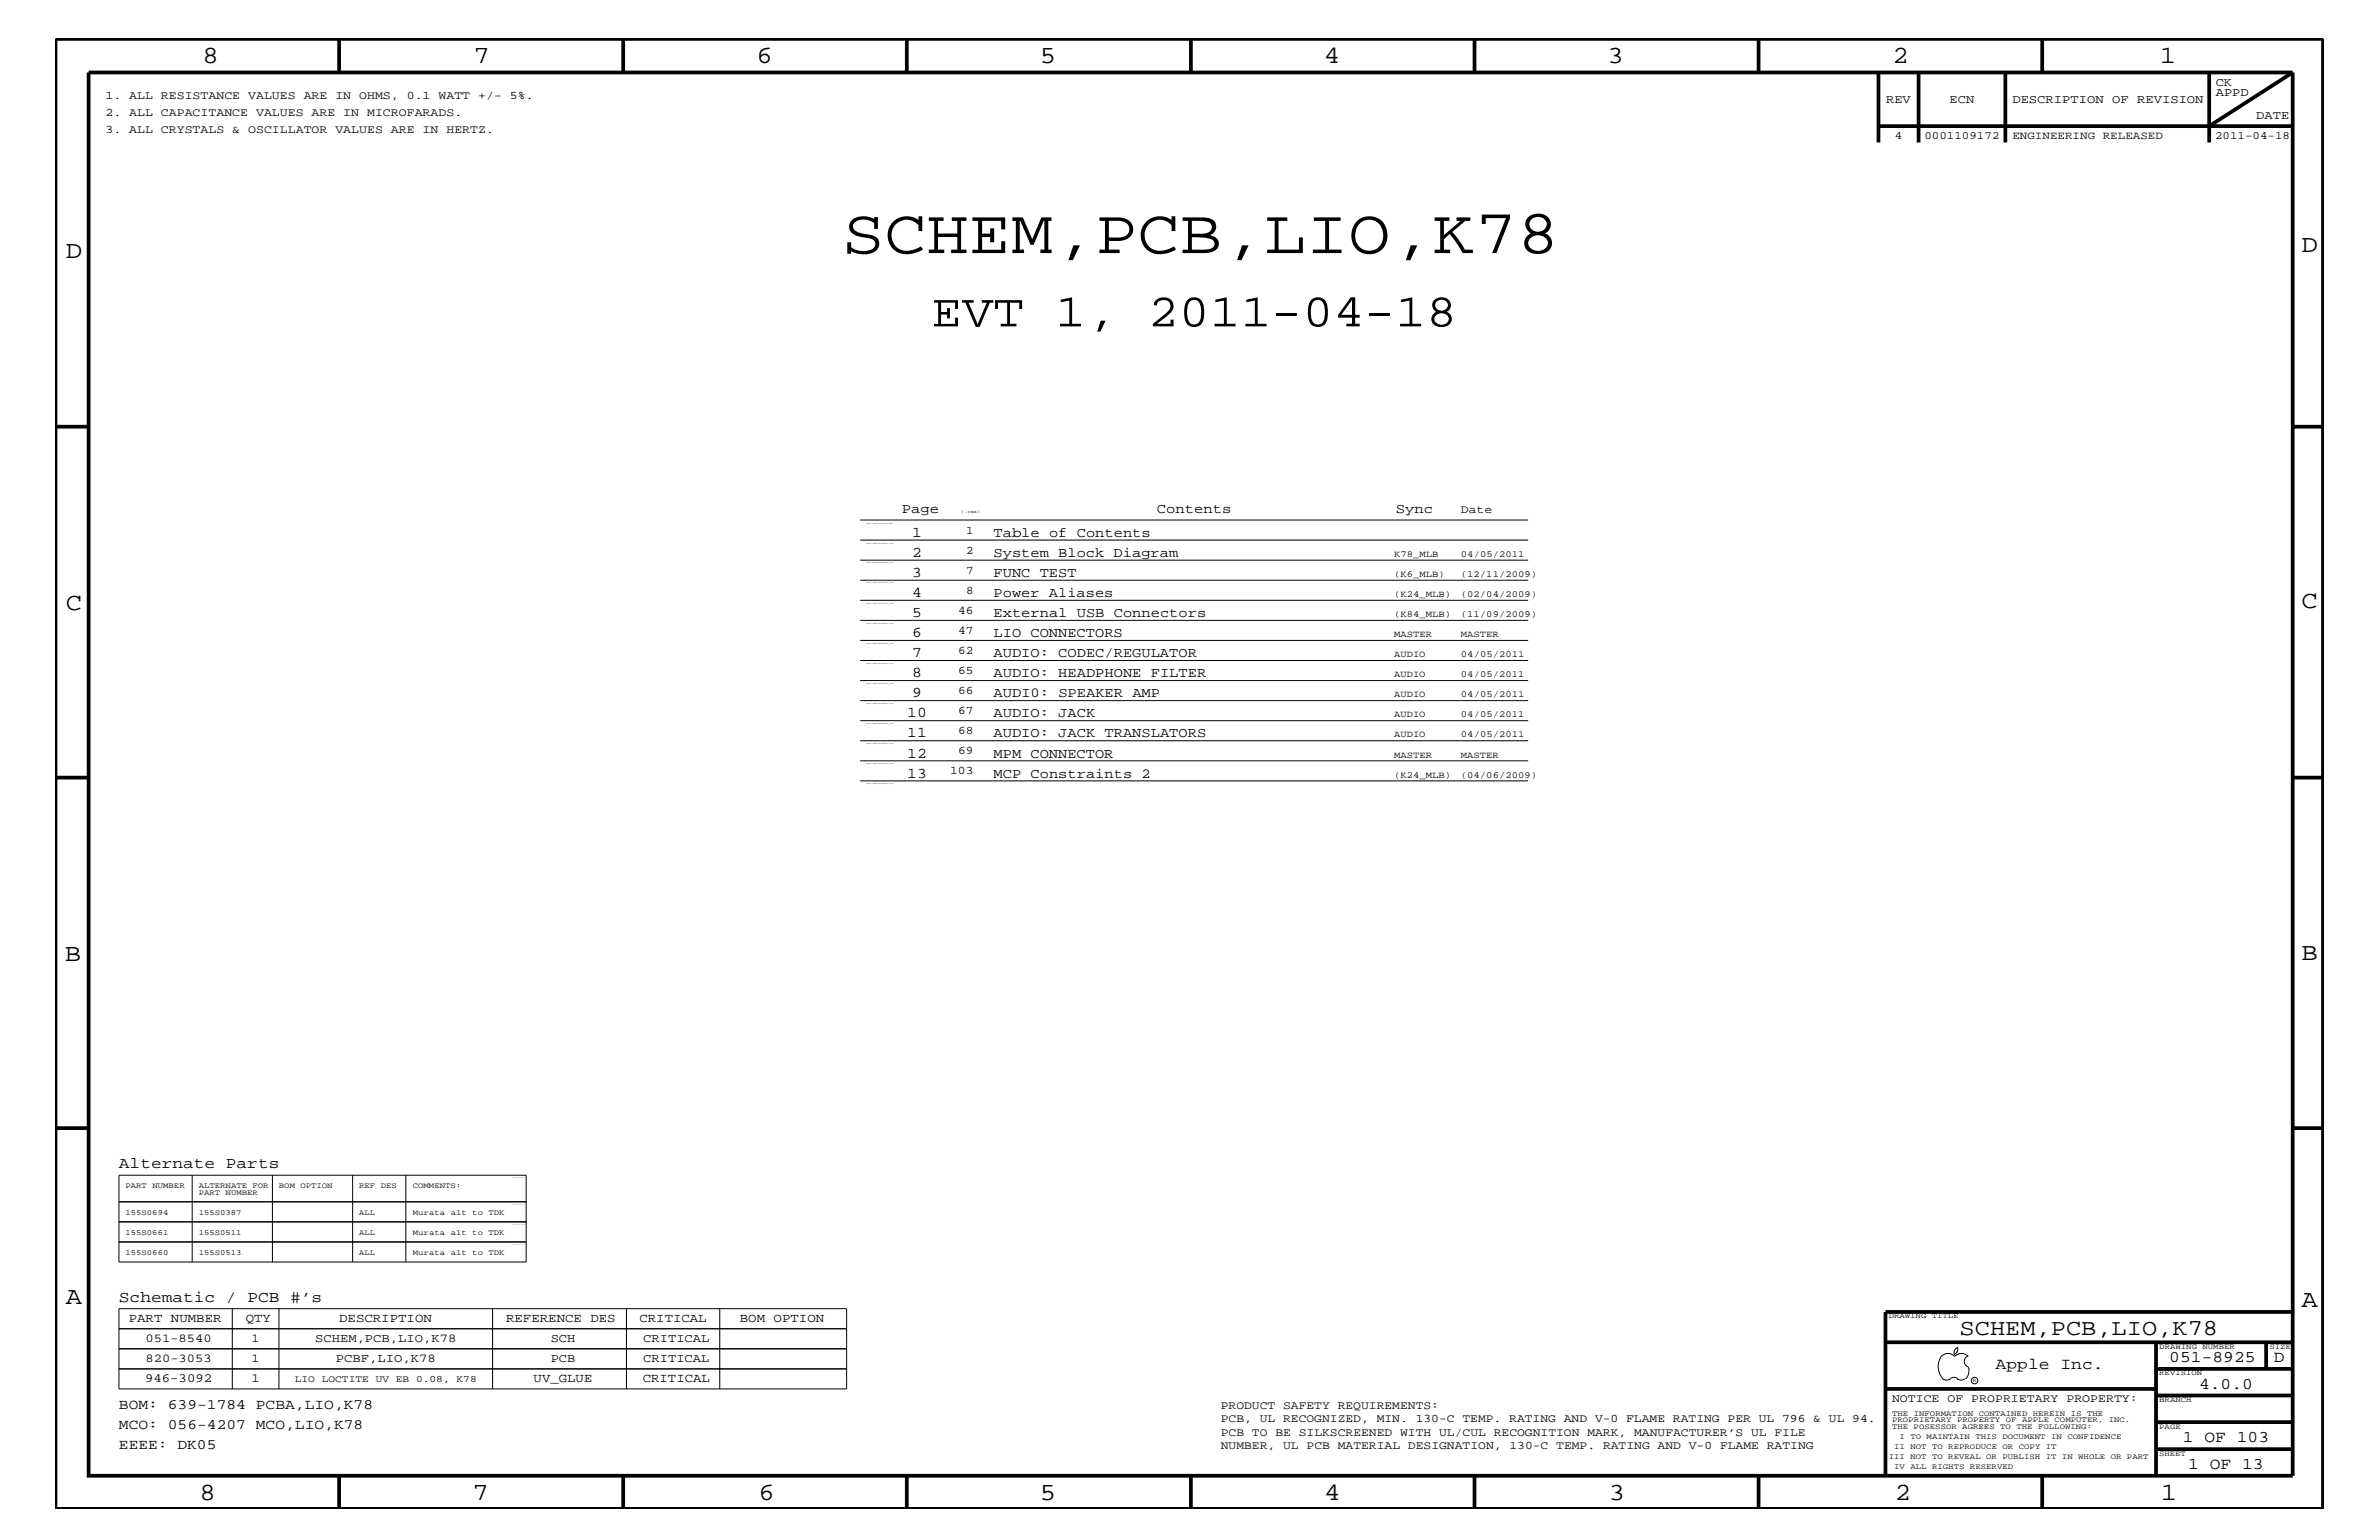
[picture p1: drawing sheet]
<svg xmlns="http://www.w3.org/2000/svg" width="432mm" height="279mm" viewBox="0 0 432 279" stroke-linecap="round" stroke-linejoin="round" font-family="sans-serif">
<defs><g id="words">
<text font-size="11.5" x="152.9" y="45.9">SCHEM,PCB,LIO,K78</text>
<text font-size="8.5" x="169" y="59.2">EVT 1, 2011-04-18</text>
<g font-size="4.5">
<text x="36.7" y="11.5">8</text>
<text x="85.9" y="11.5">7</text>
<text x="137.3" y="11.5">6</text>
<text x="188.7" y="11.5">5</text>
<text x="240.3" y="11.5">4</text>
<text x="291.8" y="11.5">3</text>
<text x="343.5" y="11.5">2</text>
<text x="392" y="11.5">1</text>
<text x="11.9" y="46.8">D</text>
<text x="417.7" y="45.7">D</text>
<text x="11.9" y="110.6">C</text>
<text x="417.7" y="110.3">C</text>
<text x="11.8" y="174.3">B</text>
<text x="417.7" y="174.2">B</text>
<text x="11.9" y="236.7">A</text>
<text x="417.7" y="237.1">A</text>
<text x="36.2" y="272.1">8</text>
<text x="85.8" y="272.1">7</text>
<text x="137.7" y="272.1">6</text>
<text x="188.7" y="272.1">5</text>
<text x="240.4" y="272.1">4</text>
<text x="292" y="272.1">3</text>
<text x="343.9" y="272.1">2</text>
<text x="392.2" y="272.1">1</text>
</g>
<text font-size="4.1" x="355.7" y="242.3">SCHEM,PCB,LIO,K78</text>
<g font-size="3">
<text x="362.2" y="248.4">Apple Inc.</text>
<text x="393.7" y="247.1">051-8925</text>
<text x="399.2" y="252">4.0.0</text>
<text x="412.7" y="247.1">D</text>
<text x="396.2" y="261.6">1 OF 103</text>
<text x="397.2" y="266.6">1 OF 13</text>
</g>
<g font-size="2.9">
<text x="21.6" y="211.9">Alternate Parts</text>
<text x="21.6" y="236.2">Schematic / PCB #’s</text>
</g>
<g font-size="2.7">
<text x="165.6" y="101">2</text>
<text x="165.6" y="97.4">1</text>
<text x="165.6" y="104.7">3</text>
<text x="165.6" y="112">5</text>
<text x="165.6" y="108.3">4</text>
<text x="165.6" y="119.2">7</text>
<text x="165.6" y="115.6">6</text>
<text x="165.6" y="122.9">8</text>
<text x="164.7" y="130.2">10</text>
<text x="165.6" y="126.5">9</text>
<text x="164.7" y="137.4">12</text>
<text x="164.7" y="133.8">11</text>
<text x="164.7" y="141.1">13</text>
</g>
<g font-size="2.6">
<text x="21.6" y="255.6">BOM: 639-1784 PCBA,LIO,K78</text>
<text x="21.6" y="262.9">EEEE: DK05</text>
<text x="21.6" y="259.3">MCO: 056-4207 MCO,LIO,K78</text>
</g>
<g font-size="2.5">
<text x="163.7" y="93.2">Page</text>
<text x="210" y="93.2">Contents</text>
<text x="253.3" y="93.2">Sync</text>
<text x="180.3" y="101">System Block Diagram</text>
<text x="180.3" y="97.4">Table of Contents</text>
<text x="180.3" y="104.7">FUNC TEST</text>
<text x="180.3" y="112">External USB Connectors</text>
<text x="180.3" y="108.3">Power Aliases</text>
<text x="180.3" y="119.2">AUDIO: CODEC/REGULATOR</text>
<text x="180.3" y="115.6">LIO CONNECTORS</text>
<text x="180.3" y="122.9">AUDIO: HEADPHONE FILTER</text>
<text x="180.3" y="130.2">AUDIO: JACK</text>
<text x="180.3" y="126.5">AUDI0: SPEAKER AMP</text>
<text x="180.3" y="137.4">MPM CONNECTOR</text>
<text x="180.3" y="133.8">AUDIO: JACK TRANSLATORS</text>
<text x="180.3" y="141.1">MCP Constraints 2</text>
</g>
<g font-size="2.3">
<text x="23.4" y="239.9">PART NUMBER</text>
<text x="44.6" y="239.9">QTY</text>
<text x="61.6" y="239.9">DESCRIPTION</text>
<text x="91.9" y="239.9">REFERENCE DES</text>
<text x="116.1" y="239.9">CRITICAL</text>
<text x="134.3" y="239.9">BOM OPTION</text>
<text x="26.3" y="250.7">946-3092</text>
<text x="45.6" y="250.7">1</text>
<text x="96.9" y="250.7">UV_GLUE</text>
<text x="116.7" y="250.7">CRITICAL</text>
</g>
<g font-size="2.2">
<text x="402.2" y="17.4">APPD</text>
<text x="402.2" y="15.6">CK</text>
<text x="342.3" y="18.7">REV</text>
<text x="353.9" y="18.7">ECN</text>
<text x="365.3" y="18.7">DESCRIPTION OF REVISION</text>
<text x="409.5" y="21.6">DATE</text>
<text x="26.4" y="243.5">051-8540</text>
<text x="45.7" y="243.5">1</text>
<text x="57.2" y="243.5">SCHEM,PCB,LIO,K78</text>
<text x="99.9" y="243.5">SCH</text>
<text x="116.8" y="243.5">CRITICAL</text>
<text x="26.4" y="247.1">820-3053</text>
<text x="45.7" y="247.1">1</text>
<text x="61" y="247.1">PCBF,LIO,K78</text>
<text x="99.9" y="247.1">PCB</text>
<text x="116.8" y="247.1">CRITICAL</text>
</g>
<g font-size="2.1">
<text x="19.1" y="18">1. ALL RESISTANCE VALUES ARE IN OHMS, 0.1 WATT +/- 5%.</text>
<text x="19.1" y="21">2. ALL CAPACITANCE VALUES ARE IN MICROFARADS.</text>
<text x="19.1" y="24.1">3. ALL CRYSTALS &amp; OSCILLATOR VALUES ARE IN HERTZ.</text>
<text x="265.2" y="93.2">Date</text>
<text x="175.3" y="100.4">2</text>
<text x="175.3" y="96.8">1</text>
<text x="175.3" y="107.7">8</text>
<text x="175.3" y="104.1">7</text>
<text x="173.9" y="111.4">46</text>
<text x="173.9" y="118.6">62</text>
<text x="173.9" y="115">47</text>
<text x="173.9" y="125.9">66</text>
<text x="173.9" y="122.3">65</text>
<text x="173.9" y="129.6">67</text>
<text x="173.9" y="136.8">69</text>
<text x="173.9" y="133.2">68</text>
<text x="172.5" y="140.4">103</text>
<text x="221.6" y="255.6">PRODUCT SAFETY REQUIREMENTS:</text>
<text x="343.4" y="254.4">NOTICE OF PROPRIETARY PROPERTY:</text>
<text x="221.6" y="262.9">NUMBER, UL PCB MATERIAL DESIGNATION, 130-C TEMP. RATING AND V-0 FLAME RATING</text>
<text x="221.6" y="260.5">PCB TO BE SILKSCREENED WITH UL/CUL RECOGNITION MARK, MANUFACTURER’S UL FILE</text>
<text x="221.6" y="258">PCB, UL RECOGNIZED, MIN. 130-C TEMP. RATING AND V-0 FLAME RATING PER UL 796 &amp; UL 94.</text>
</g>
<g font-size="2">
<text x="343.9" y="25.3">4</text>
<text x="349.3" y="25.3">0001109172</text>
<text x="365.3" y="25.3">ENGINEERING RELEASED</text>
<text x="402" y="25.3">2011-04-18</text>
</g>
<text font-size="1.8" x="53.5" y="250.7">LIO LOCTITE UV EB 0.08, K78</text>
<g font-size="1.7">
<text x="253.1" y="101">K78_MLB</text>
<text x="265.2" y="101">04/05/2011</text>
<text x="253.1" y="104.7">(K6_MLB)</text>
<text x="265.2" y="104.7">(12/11/2009)</text>
<text x="253.1" y="112">(K84_MLB)</text>
<text x="253.1" y="108.3">(K24_MLB)</text>
<text x="265.2" y="112">(11/09/2009)</text>
<text x="265.2" y="108.3">(02/04/2009)</text>
<text x="253.1" y="115.6">MASTER</text>
<text x="253.1" y="119.2">AUDIO</text>
<text x="265.2" y="119.2">04/05/2011</text>
<text x="265.2" y="115.6">MASTER</text>
<text x="253.1" y="122.9">AUDIO</text>
<text x="265.2" y="122.9">04/05/2011</text>
<text x="253.1" y="130.2">AUDIO</text>
<text x="253.1" y="126.5">AUDIO</text>
<text x="265.2" y="130.2">04/05/2011</text>
<text x="265.2" y="126.5">04/05/2011</text>
<text x="253.1" y="137.4">MASTER</text>
<text x="253.1" y="133.8">AUDIO</text>
<text x="265.2" y="137.4">MASTER</text>
<text x="265.2" y="133.8">04/05/2011</text>
<text x="253.1" y="141.1">(K24_MLB)</text>
<text x="265.2" y="141.1">(04/06/2009)</text>
</g>
<g font-size="1.4">
<text x="22.8" y="215.6">PART NUMBER</text>
<text x="36.1" y="215.6">ALTERNATE FOR</text>
<text x="50.6" y="215.6">BOM OPTION</text>
<text x="65.2" y="215.6">REF DES</text>
<text x="74.9" y="215.6">COMMENTS:</text>
<text x="22.8" y="220.4">155S0694</text>
<text x="36.1" y="216.9">PART NUMBER</text>
<text x="36.1" y="220.4">155S0387</text>
<text x="65.2" y="220.4">ALL</text>
<text x="74.9" y="220.4">Murata alt to TDK</text>
<text x="22.8" y="224.1">155S0661</text>
<text x="22.8" y="227.7">155S0660</text>
<text x="36.1" y="224.1">155S0511</text>
<text x="36.1" y="227.7">155S0513</text>
<text x="65.2" y="227.7">ALL</text>
<text x="65.2" y="224.1">ALL</text>
<text x="74.9" y="227.7">Murata alt to TDK</text>
<text x="74.9" y="224.1">Murata alt to TDK</text>
<text x="342.8" y="239.2">DRAWING TITLE</text>
<text x="391.9" y="244.7">DRAWING NUMBER</text>
<text x="411.9" y="244.7">SIZE</text>
<text x="391.9" y="249.5">REVISION</text>
<text x="343.4" y="256.8">THE INFORMATION CONTAINED HEREIN IS THE</text>
<text x="391.9" y="254.4">BRANCH</text>
<text x="343.4" y="258">PROPRIETARY PROPERTY OF APPLE COMPUTER, INC.</text>
<text x="343.4" y="259.3">THE POSESSOR AGREES TO THE FOLLOWING:</text>
<text x="343.8" y="262.9">II NOT TO REPRODUCE OR COPY IT</text>
<text x="344.8" y="261.1">I TO MAINTAIN THIS DOCUMENT IN CONFIDENCE</text>
<text x="391.9" y="259.3">PAGE</text>
<text x="342.8" y="264.7">III NOT TO REVEAL OR PUBLISH IT IN WHOLE OR PART</text>
<text x="343.8" y="266.6">IV ALL RIGHTS RESERVED</text>
<text x="391.9" y="264.1">SHEET</text>
</g>
<text font-size="1" x="358.1" y="250.7">R</text>
<text font-size=".8" x="174.4" y="93.2">(.csa)</text>
<g font-size=".3">
<text x="157.2" y="95">TABLE_TABLEOFCONTENTS_HEAD</text>
<text x="157.2" y="98.7">TABLE_TABLEOFCONTENTS_ITEM</text>
<text x="157.2" y="105.9">TABLE_TABLEOFCONTENTS_ITEM</text>
<text x="157.2" y="102.2">TABLE_TABLEOFCONTENTS_ITEM</text>
<text x="157.2" y="113.1">TABLE_TABLEOFCONTENTS_ITEM</text>
<text x="157.2" y="109.5">TABLE_TABLEOFCONTENTS_ITEM</text>
<text x="157.2" y="116.8">TABLE_TABLEOFCONTENTS_ITEM</text>
<text x="157.2" y="124.1">TABLE_TABLEOFCONTENTS_ITEM</text>
<text x="157.2" y="120.4">TABLE_TABLEOFCONTENTS_ITEM</text>
<text x="157.2" y="131.3">TABLE_TABLEOFCONTENTS_ITEM</text>
<text x="157.2" y="127.7">TABLE_TABLEOFCONTENTS_ITEM</text>
<text x="157.2" y="135">TABLE_TABLEOFCONTENTS_ITEM</text>
<text x="157.2" y="142.3">TABLE_TABLEOFCONTENTS_ITEM</text>
<text x="157.2" y="138.6">TABLE_TABLEOFCONTENTS_ITEM</text>
</g>
</g></defs>
<g fill="none" stroke="#000" stroke-width=".18">
<path d="M156.1 94.3h121.3M156.1 98h121.3M156.1 119.8h121.3M156.1 116.2h121.3M156.1 112.6h121.3M156.1 108.9h121.3M156.1 105.3h121.3M156.1 101.6h121.3M156.1 138h121.3M156.1 134.4h121.3M156.1 130.8h121.3M156.1 127.1h121.3"/>
<path d="M156.1 123.5h121.3M156.1 141.7h121.3M21.6 213.2h73.9v15.8h-73.9zM21.6 218h73.9M34.9 213.2v15.8M49.4 213.2v15.8M64 213.2v15.8M73.7 213.2v15.8M21.6 225.3h73.9M21.6 237.4h132.1v14.6h-132.1zM21.6 221.7h73.9M42.2 237.4v14.6"/>
<path d="M50.6 237.4v14.6M89.4 237.4v14.6M113.7 237.4v14.6M130.6 237.4v14.6M21.6 248.4h132.1M21.6 244.7h132.1M21.6 241.1h132.1M352.3 246.1a1.72 1.72 0 0 1 2.5 0 1.69 1.69 0 0 1 2.4 0M352.4 246a3.2 3.2 0 0 0 .4 4.3l.8 .1 .4-.2M354 250.2l.7-.3 .7 .3M355.2 250.2l.7 .2 .7-.2M355.3 244.4v.3a1.18 1.18 0 0 1-.6 1.1"/>
<path d="M355.4 244.4a.99 .99 0 0 0-.6 1.4M357.2 246a1.04 1.04 0 0 0-.7 1 1.04 1.04 0 0 0 .7 1M357.3 248l.1 .7a2.11 2.11 0 0 1-.6 1.5"/>
<circle cx="358.4" cy="250.5" r=".59"/>
</g>
<g fill="none" stroke="#000" stroke-width=".68" stroke-linecap="butt">
<path d="M10.1 7.1h411.5v266.7h-411.5zM16.1 13.2h400v254.5h-400zM61.6 7.1v6.1M113.1 7.1v6.1M164.6 7.1v6.1M216.2 7.1v6.1M267.6 7.1v6.1M319.2 7.1v6.1M341 13.2v12.7M348.2 13.2v12.7M364 13.2v12.7M370.7 7.1v6.1"/>
<path d="M401 13.2v12.7M416.1 13.2l-15.1 9.7M341 22.9h75.1M10.1 77.4h6M416.1 77.4h5.5M10.1 141.1h6M416.1 141.1h5.5M10.1 204.7h6M416.1 204.7h5.5M416.1 238h-73.9v29.7M342.2 243.5h73.9M342.2 252h49.1"/>
<path d="M391.3 243.5v24.2M391.3 253.2h24.8M391.3 258h24.8M391.3 248.4h24.8M411.3 243.5v4.9M61.6 267.7v6.1M113.1 267.7v6.1M164.6 267.7v6.1M216.2 268v5.8M267.6 267.7v6.1M319.2 267.7v6.1M370.7 267.7v6.1"/>
<path d="M391.3 262.9h24.8"/>
</g>
<use href="#words"/>
</svg>
